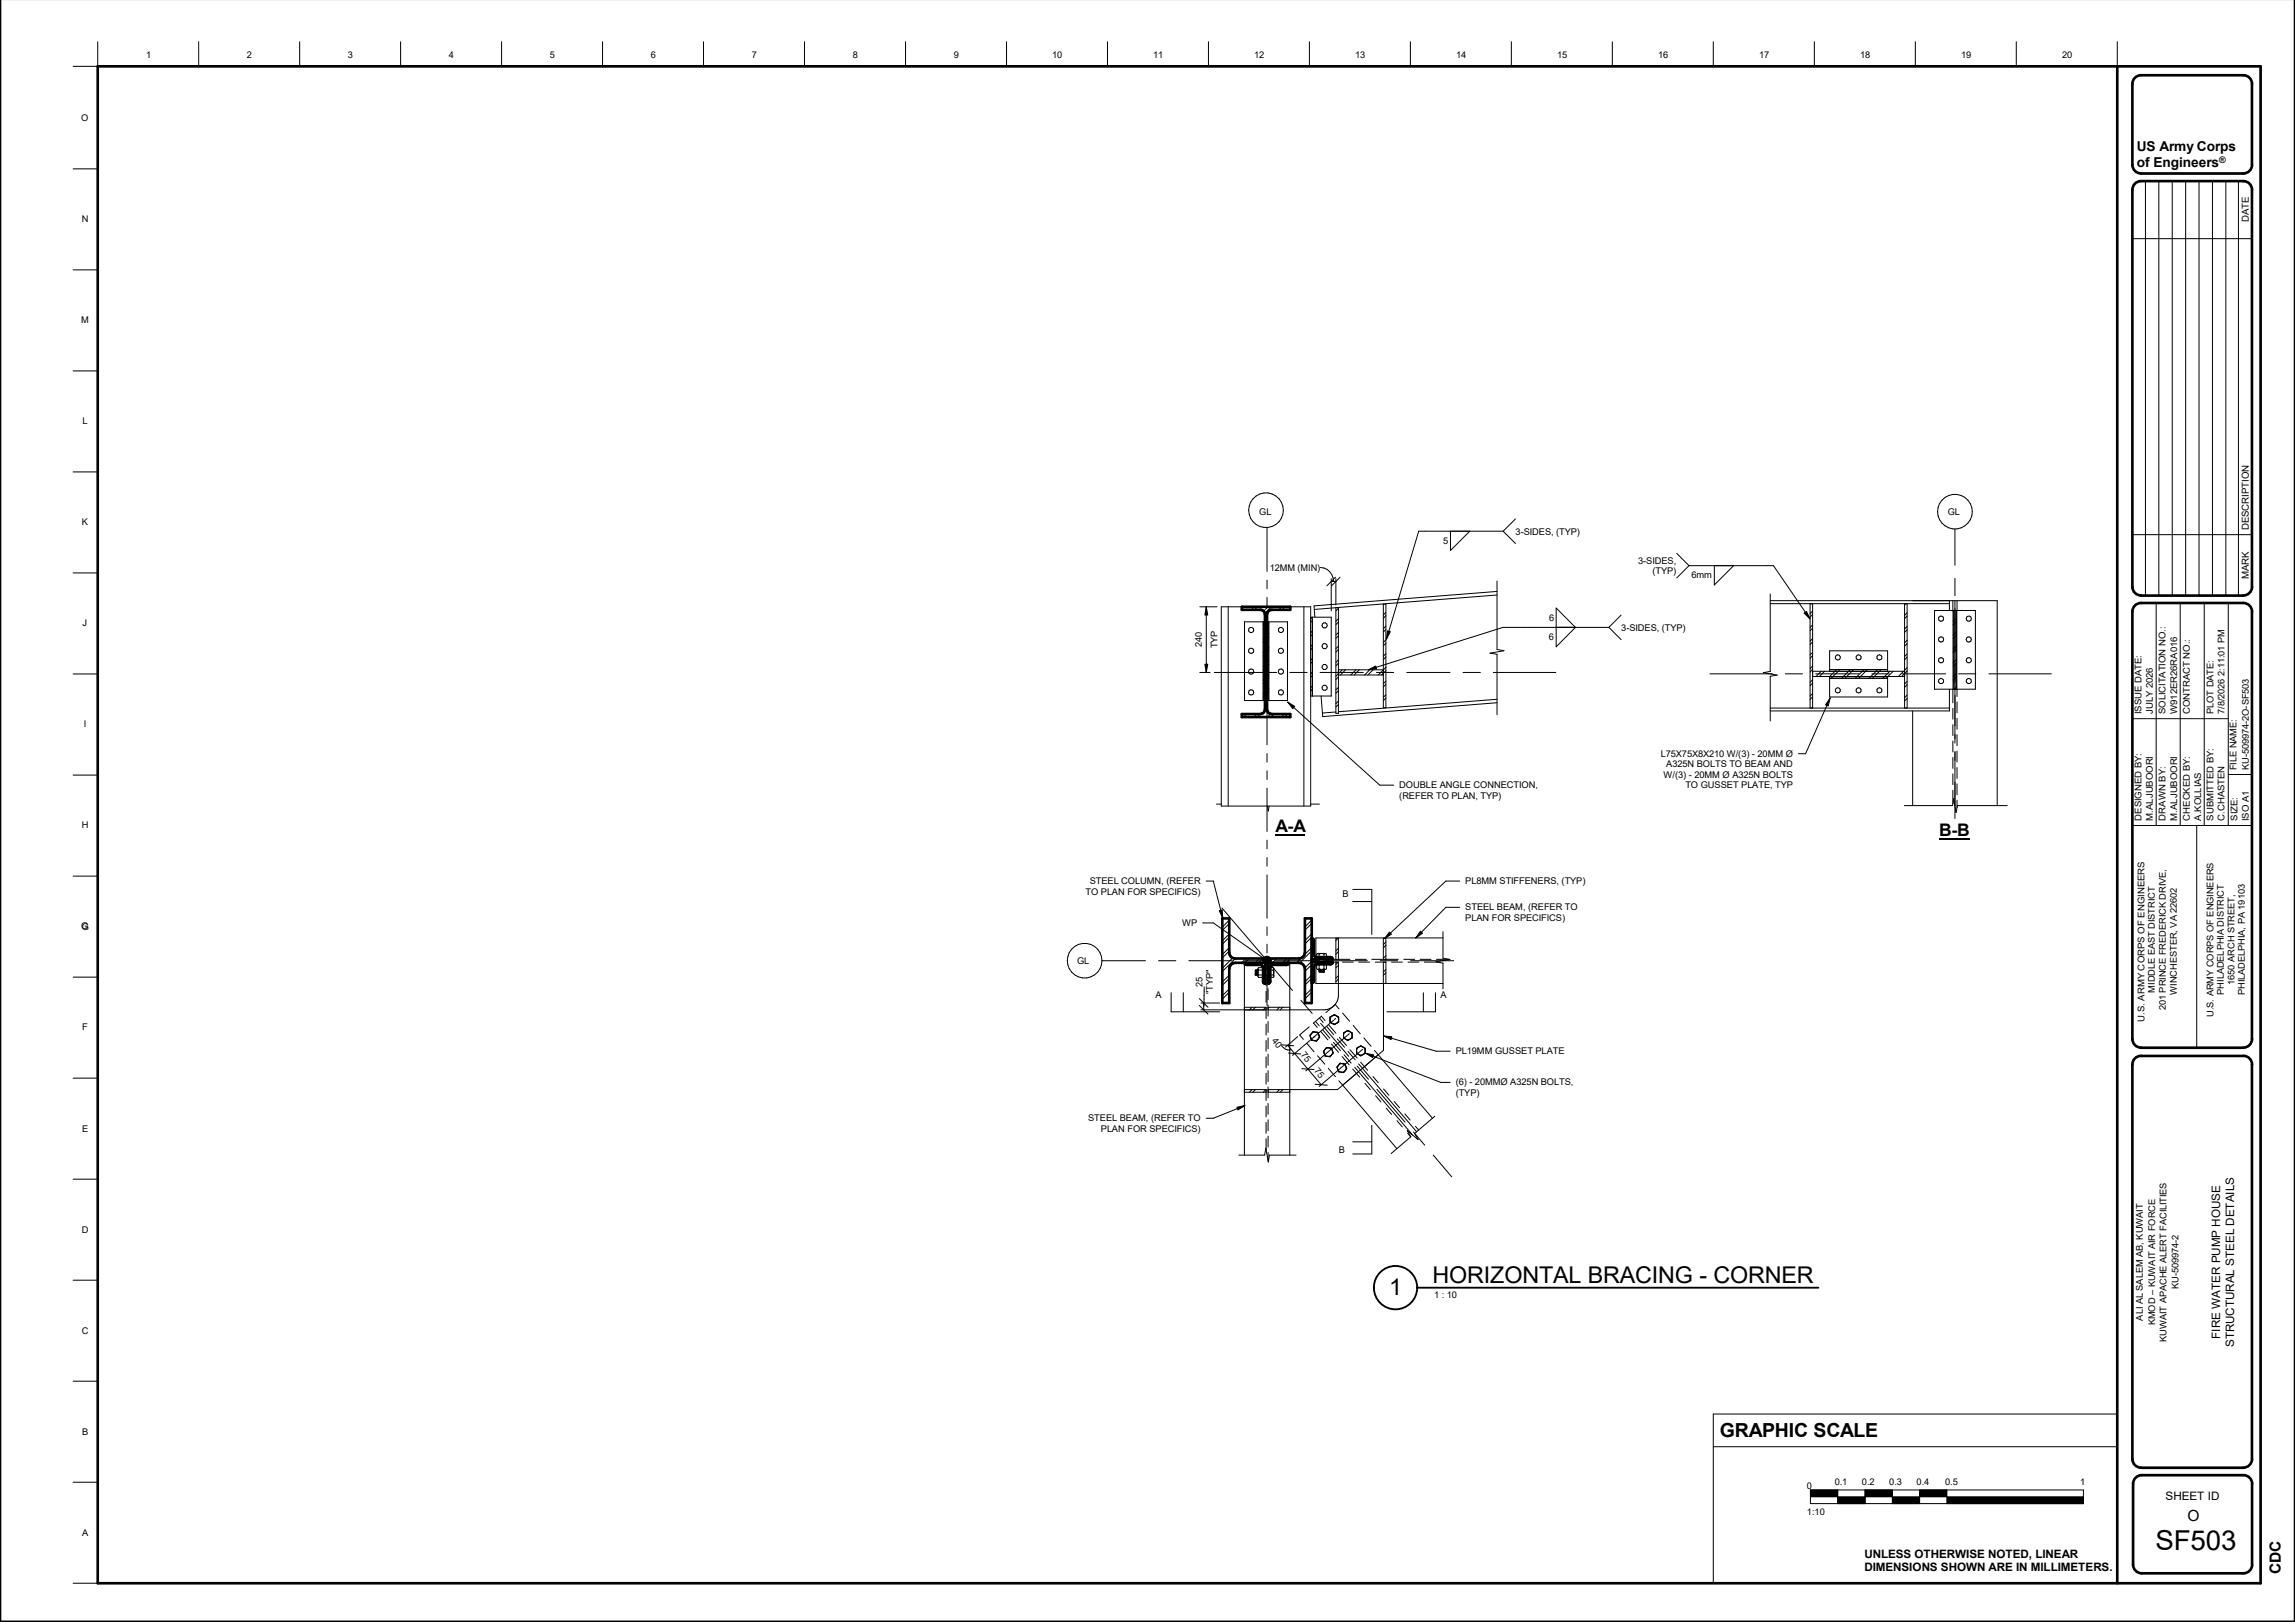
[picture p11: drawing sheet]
<svg xmlns="http://www.w3.org/2000/svg" width="841mm" height="594mm" viewBox="0 0 841 594" stroke-linecap="round" stroke-linejoin="round" font-family="sans-serif">
<defs><g id="words">
<text font-size="10.1" x="789.9" y="567.7">SF503</text>
<g font-size="8.5">
<text x="525" y="469.9">HORIZONTAL BRACING -</text>
<text x="628" y="469.9">CORNER</text>
<text x="509.1" y="474.3">1</text>
</g>
<text font-size="7.1" x="630.3" y="526.5">GRAPHIC SCALE</text>
<g font-size="6.3">
<text x="467.4" y="304.8">A-A</text>
<text x="710.6" y="306.2">B-B</text>
</g>
<g font-size="5.6">
<text x="801.7" y="557.2">O</text>
<text x="835.9" y="576.4" transform="rotate(-90 835.9 576.4)">CDC</text>
</g>
<g font-size="5">
<text x="783.1" y="55.2">US Army Corps</text>
<text x="783.1" y="61.1">of Engineers</text>
</g>
<g font-size="4.3">
<text x="813.6" y="490.3" transform="rotate(-90 813.6 490.3)">FIRE WATER PUMP HOUSE</text>
<text x="818.7" y="493.4" transform="rotate(-90 818.7 493.4)">STRUCTURAL STEEL DETAILS</text>
<text x="793.6" y="549.4">SHEET ID</text>
</g>
<g font-size="4.2">
<text x="683.2" y="570.6">UNLESS OTHERWISE NOTED, LINEAR</text>
<text x="683.2" y="575.6">DIMENSIONS SHOWN ARE IN MILLIMETERS.</text>
</g>
<g font-size="3.5">
<text x="824.1" y="81.2" transform="rotate(-90 824.1 81.2)">DATE</text>
<text x="824.1" y="194.2" transform="rotate(-90 824.1 194.2)">DESCRIPTION</text>
<text x="824.1" y="212" transform="rotate(-90 824.1 212)">MARK</text>
</g>
<g font-size="3.4">
<text x="53.5" y="21.3">1</text>
<text x="90.5" y="21.3">2</text>
<text x="127.5" y="21.3">3</text>
<text x="164.5" y="21.3">4</text>
<text x="201.5" y="21.3">5</text>
<text x="238.5" y="21.3">6</text>
<text x="275.5" y="21.3">7</text>
<text x="312.5" y="21.3">8</text>
<text x="349.5" y="21.3">9</text>
<text x="385.6" y="21.3">10</text>
<text x="422.6" y="21.3">11</text>
<text x="459.7" y="21.3">12</text>
<text x="496.7" y="21.3">13</text>
<text x="533.7" y="21.3">14</text>
<text x="570.7" y="21.3">15</text>
<text x="607.7" y="21.3">16</text>
<text x="644.7" y="21.3">17</text>
<text x="681.7" y="21.3">18</text>
<text x="718.7" y="21.3">19</text>
<text x="755.7" y="21.3">20</text>
<text x="29.8" y="44.4">O</text>
<text x="29.9" y="81.4">N</text>
<text x="29.8" y="118.4">M</text>
<text x="30.2" y="155.4">L</text>
<text x="461.5" y="188.6">GL</text>
<text x="713.7" y="188.6">GL</text>
<text x="30" y="192.4">K</text>
<text x="555.4" y="195.8">3-SIDES, (TYP)</text>
<text x="528.9" y="199.3">5</text>
<text x="465.4" y="209">12MM (MIN)</text>
<text x="600.3" y="206.5">3-SIDES,</text>
<text x="605.6" y="210.4">(TYP)</text>
<text x="619.8" y="211.9">6mm</text>
<text x="567.6" y="227.3">6</text>
<text x="30.3" y="229.4">J</text>
<text x="594.1" y="231">3-SIDES, (TYP)</text>
<text x="440.4" y="237" transform="rotate(-90 440.4 237)">240</text>
<text x="446.2" y="237.5" transform="rotate(-90 446.2 237.5)">TYP</text>
<text x="567.6" y="234.5">6</text>
<text x="784.8" y="261.5" transform="rotate(-90 784.8 261.5)">ISSUE DATE:</text>
<text x="788.9" y="261.5" transform="rotate(-90 788.9 261.5)">JULY 2026</text>
<text x="793.6" y="261.5" transform="rotate(-90 793.6 261.5)">SOLICITATION NO.:</text>
<text x="797.8" y="261.5" transform="rotate(-90 797.8 261.5)">W912ER26RA016</text>
<text x="802.4" y="261.5" transform="rotate(-90 802.4 261.5)">CONTRACT NO.:</text>
<text x="811.1" y="261.5" transform="rotate(-90 811.1 261.5)">PLOT DATE:</text>
<text x="815.2" y="261.5" transform="rotate(-90 815.2 261.5)">7/8/2026 2:11:01 PM</text>
<text x="30.7" y="266.4">I</text>
<text x="608.6" y="277.2">L75X75X8X210 W/(3) - 20MM Ø</text>
<text x="610.6" y="281.1">A325N BOLTS TO BEAM AND</text>
<text x="609.6" y="284.9">W/(3) - 20MM Ø A325N BOLTS</text>
<text x="819.6" y="282.1" transform="rotate(-90 819.6 282.1)">FILE NAME:</text>
<text x="824.1" y="282.1" transform="rotate(-90 824.1 282.1)">KU-509974-2O-SF503</text>
<text x="512.8" y="288.7">DOUBLE ANGLE CONNECTION,</text>
<text x="512.8" y="292.6">(REFER TO PLAN, TYP)</text>
<text x="617.6" y="288.7">TO GUSSET PLATE, TYP</text>
<text x="29.9" y="303.4">H</text>
<text x="784.8" y="300.5" transform="rotate(-90 784.8 300.5)">DESIGNED BY:</text>
<text x="788.9" y="300.5" transform="rotate(-90 788.9 300.5)">M.ALJUBOORI</text>
<text x="793.6" y="300.5" transform="rotate(-90 793.6 300.5)">DRAWN BY:</text>
<text x="797.8" y="300.5" transform="rotate(-90 797.8 300.5)">M.ALJUBOORI</text>
<text x="802.4" y="300.5" transform="rotate(-90 802.4 300.5)">CHECKED BY:</text>
<text x="806.6" y="300.5" transform="rotate(-90 806.6 300.5)">A.KOLLIAS</text>
<text x="811.1" y="300.5" transform="rotate(-90 811.1 300.5)">SUBMITTED BY:</text>
<text x="815.2" y="300.5" transform="rotate(-90 815.2 300.5)">C.CHASTEN</text>
<text x="820" y="300.5" transform="rotate(-90 820 300.5)">SIZE:</text>
<text x="824.1" y="300.7" transform="rotate(-90 824.1 300.7)">ISO A1</text>
<text x="399.3" y="323.9">STEEL COLUMN, (REFER</text>
<text x="537" y="323.9">PL8MM STIFFENERS, (TYP)</text>
<text x="397.8" y="327.7">TO PLAN FOR SPECIFICS)</text>
<text x="491.9" y="328.7">B</text>
<text x="537" y="333.4">STEEL BEAM, (REFER TO</text>
<text x="29.8" y="340.4">G</text>
<text x="433.2" y="339.1">WP</text>
<text x="537" y="337.3">PLAN FOR SPECIFICS)</text>
<text x="394.7" y="353">GL</text>
<text x="423.5" y="365.5">A</text>
<text x="440.6" y="361.5" transform="rotate(-90 440.6 361.5)">25</text>
<text x="444.4" y="364.1" transform="rotate(-90 444.4 364.1)">&quot;TYP&quot;</text>
<text x="527.9" y="365.5">A</text>
<text x="789.7" y="363.5" transform="rotate(-90 789.7 363.5)">MIDDLE EAST DISTRICT</text>
<text x="797.8" y="364.4" transform="rotate(-90 797.8 364.4)">WINCHESTER, VA 22602</text>
<text x="815" y="364.3" transform="rotate(-90 815 364.3)">PHILADELPHIA DISTRICT</text>
<text x="818.8" y="360.7" transform="rotate(-90 818.8 360.7)">1650 ARCH STREET,</text>
<text x="822.6" y="364.4" transform="rotate(-90 822.6 364.4)">PHILADELPHIA, PA 19103</text>
<text x="793.7" y="370" transform="rotate(-90 793.7 370)">201 PRINCE FREDERICK DRIVE,</text>
<text x="30.1" y="377.4">F</text>
<text x="785.8" y="374.3" transform="rotate(-90 785.8 374.3)">U.S. ARMY CORPS OF ENGINEERS</text>
<text x="811.1" y="372.4" transform="rotate(-90 811.1 372.4)">U.S. ARMY CORPS OF ENGINEERS</text>
<text x="465.9" y="381.3" transform="rotate(49 465.9 381.3)">40</text>
<text x="476.5" y="386.5" transform="rotate(49 476.5 386.5)">75</text>
<text x="533.4" y="386.2">PL19MM GUSSET PLATE</text>
<text x="481.4" y="392.3" transform="rotate(49 481.4 392.3)">75</text>
<text x="533.4" y="397.6">(6) - 20MMØ A325N BOLTS,</text>
<text x="533.4" y="401.4">(TYP)</text>
<text x="398.8" y="410.7">STEEL BEAM, (REFER TO</text>
<text x="30.1" y="414.4">E</text>
<text x="403.4" y="414.6">PLAN FOR SPECIFICS)</text>
<text x="490.6" y="422.2">B</text>
<text x="29.9" y="451.4">D</text>
<text x="798.3" y="472.2" transform="rotate(-90 798.3 472.2)">KU-509974-2</text>
<text x="525.6" y="475.5">1 : 10</text>
<text x="785.2" y="483.7" transform="rotate(-90 785.2 483.7)">ALI AL SALEM AB, KUWAIT</text>
<text x="789.7" y="485.4" transform="rotate(-90 789.7 485.4)">KMOD – KUWAIT AIR FORCE</text>
<text x="30" y="488.6">C</text>
<text x="794" y="491.5" transform="rotate(-90 794 491.5)">KUWAIT APACHE ALERT FACILITIES</text>
<text x="30.1" y="525.5">B</text>
<text x="662.2" y="545.3">0</text>
<text x="672.3" y="543.9">0.1</text>
<text x="682.3" y="543.9">0.2</text>
<text x="692.4" y="543.9">0.3</text>
<text x="702.4" y="543.9">0.4</text>
<text x="712.8" y="543.9">0.5</text>
<text x="762.3" y="543.9">1</text>
<text x="662.2" y="554.7">1:10</text>
<text x="30.1" y="562.5">A</text>
</g>
<text font-size="3.3" x="813.3" y="59.6">®</text>
</g></defs>
<g fill="none" stroke="#000" stroke-width=".37">
<path d="M464.3 193.2v16.1M715.6 181.1a6.4 6.4 0 0 0-5.5 6.3 6.4 6.4 0 0 0 5.5 6.3M715.7 181.1a6.4 6.4 0 0 1 7.1 6.3 6.4 6.4 0 0 1-7.1 6.3M716.4 193.8v13.3M464.3 212.5v3.1M464.3 218.8v3.2M548.6 216.6l-67.1 5.3 .3 4.2M548.6 217.9l-58.8 4.6M548.6 212.9v25l2.5 .4-5 .9 2.5 .4v22.2M648.7 217.6v28.3l-2.5 .5 5.1 .9-2.6 .4v16.4M716.4 211.8v6.4M447.5 222.2h32.8v73h-32.8z"/>
<path d="M450.1 222.2v73M455.8 222.2l-.7 .8M456.1 227.8h7.4v28.8h-7.4zM459.7 222.2l-1.1 1.2M460.9 222.2l-1.1 1.2M462.9 227.8v28.8M464.3 227.6l-1.4 1.4M464.3 225.2v31.4h7.5v-28.8h-7.5M464.7 222.2l-1.7 1.7M464.9 232l-2 2.1M464.9 237.1l-2 2M464.9 228.2l-2 2.1"/>
<path d="M464.9 233.3l-2 1.9M464.9 238.3l-2 2M464.9 227.8v28.8M465.9 222.2l-2.4 2.5M469.7 222.2l-1.1 1.2M470.9 222.2l-1.1 1.2M477.8 222.2v73M480.3 226.7l.6-.6v28.8M480.3 226.1h7.5v28.8h-7.5M480.9 236.1l-.6 .7M480.9 232.3l-.6 .7M480.9 231.1l-.6 .6"/>
<path d="M480.9 227.3l-.6 .6M480.9 237.4l-.6 .6M489.5 222.5h1v38.8h-1zM489.5 222.6l-7.9 .6M490.5 226.6l-1 .9M490.5 231.6l-1 1M490.5 236.7l-1 .9M490.5 222.8l-1 .9M490.5 227.8l-1 1M490.5 232.9l-1 .9M490.5 237.9l-1 .9M506.9 221.3h1v37.9h-1z"/>
<path d="M507.1 221.3l-.2 .1M507.9 234.4l-1 .9M507.9 239.4l-1 .9M507.9 230.5l-1 1M507.9 235.6l-1 .9M507.9 224.3l-1 1M507.9 229.3l-1 1M507.9 225.5l-1 .9M648.7 220h83.2v75.1M648.7 221.1h65.7M664.3 223.8l-1 1M664.3 228.9l-1 .9"/>
<path d="M664.3 233.9l-1 .9M664.3 238.9l-1 1M664.3 225l-1 1M664.3 230.1l-1 .9M664.3 235.1l-1 1M698.3 221.2l-.4 .4M698.9 229.4l-1 1M698.9 234.5l-1 .9M698.9 239.5l-1 1M698.9 225.6l-1 1M698.9 230.7l-1 .9M698.9 235.7l-1 .9"/>
<path d="M698.9 224.4l-1 1M708.9 223.6h15v28.8h-15zM714.4 220v3.6M715.6 220v3.6M715.8 223.6v28.8M716 223.6l-.2 .3M716.4 220v52.2M717 226.4l-1.2 1.3M717 231.4l-1.2 1.3M717 236.4l-1.2 1.3M717 227.6l-1.2 1.3M717 232.6l-1.2 1.3"/>
<path d="M717 237.7l-1.2 1.2M717 223.6v28.8M717.2 220v3.6M445 246.3h22.9M464.3 257.8l-.8 .8M464.3 259l-.8 .8M464.3 256.9v15.9M464.9 252.1l-2 2.1M464.9 248.3l-2 2.1M464.9 242.1l-2 2M464.9 247.1l-2 2M464.9 243.3l-2 2"/>
<path d="M464.9 253.4l-2 2M472.7 246.3h6.3M480.9 241.2l-.6 .6M480.9 242.4l-.6 .6M480.9 252.4l-.6 .7M480.9 246.2l-.6 .6M480.9 251.2l-.6 .6M480.9 247.4l-.6 .6M483.7 246.3h15.9M484.1 254.9l.6 7.6 63.9-5.1M490.5 241.7l-1 1M490.5 251.8l-1 .9"/>
<path d="M490.5 256.8l-1 .9M490.5 242.9l-1 1M490.5 247.9l-1 1M490.5 253l-1 .9M490.5 258l-1 1M490.5 247.2h16.4M490.5 245.3h16.4M491.9 245.3l-2.4 2.4M493.1 245.3l-1.9 1.9M496.9 245.3l-1.9 1.9M498.1 245.3l-1.9 1.9M501.9 245.3l-1.9 1.9"/>
<path d="M503.2 245.3l-1.9 1.9M504.4 246.3h6.4M506.9 245.4l-1.8 1.8M507.9 244.4l-1 1M507.9 249.4l-1 1M507.9 254.5l-1 .9M507.9 240.6l-1 1M507.9 245.6l-1.6 1.6M507.9 250.7l-1 .9M507.9 255.7l-1 .9M515.5 246.3h15.9M536.2 246.3h6.3"/>
<path d="M547.2 246.3h22.9M548.6 256.1l-58.1 4.6M626.6 246.8h22.9M648.7 259.3h65.7M654.2 246.8h6.4M663.3 259.3v-38.2h1v38.2M664.2 247.8h33.7M664.2 245.9h33.7M664.3 243.9l-1 1M664.3 249l-1 .9M664.3 254l-1 1M664.3 259l-.3 .3"/>
<path d="M664.3 240.1l-1 1M664.3 245.2l-1 .9M664.3 250.2l-1 1M664.3 255.2l-1 1M665.4 246.8h15.8M667.4 245.9l-1.9 1.9M668.6 245.9l-1.9 1.9M670.5 245.2h21.2M670.5 248.4h21.2M670.5 245.9v-7.5h21.2v7.5M670.5 247.8v7.5h21.2v-7.5M673.1 245.2l-2.6 2.6"/>
<path d="M674.2 245.2l-3.1 3.2M678.1 245.2l-3.2 3.2M679.3 245.2l-3.2 3.2M683.1 245.2l-3.2 3.2M684.3 245.2l-3.2 3.2M686 246.8h6.3M688.1 245.2l-3.1 3.2M689.4 245.2l-3.2 3.2M691.7 247.9l-.5 .5M692.5 245.9l-2.5 2.5M693.8 245.9l-1.9 1.9M697.1 246.8h15.9"/>
<path d="M697.6 245.9l-1.9 1.9M698.9 254.6l-1 .9M698.9 250.8l-1 .9M698.9 255.8l-1 1M698.9 245.7l-2.1 2.1M698.9 244.5l-1 1M698.9 249.6l-1 .9M698.9 240.7l-1 1M698.9 259.3v-38.1h-1v38.1M714.4 252.4v8h-65.7M715.6 252.4v5M715.6 259.4v4"/>
<path d="M717 241.5l-1.2 1.2M717 246.5l-1.2 1.3M717 251.5l-.9 .9M717 242.7l-1.2 1.3M717 247.7l-1.2 1.3M717.2 252.4v2.7M717.2 257.1v4M717.7 246.8h6.4M728.9 246.8h22.8M455.5 261.5l-.4 .5M456.8 261.5l-1.1 1.1M460.6 261.5l-1.1 1.1"/>
<path d="M461.8 261.5l-1.1 1.1M464.3 276v3.1M465.7 261.5l-1.2 1.1M466.9 261.5l-1.1 1.1M470.7 261.5l-1.1 1.1M471.8 261.5l-1 1.1M489.5 260.8l-4.9 .4M700.9 260.4v34.7M715.6 265.4v4M715.6 271.4v4M715.6 277.4v4M716.4 275.3v24.5"/>
<path d="M717.2 263.1v4M717.2 269.1v4M717.2 275.1v4M445.8 294.5h1.7M464.3 282.3v3.2M464.3 288.7v15.8M464.4 295.2l.4 1.9 .3-1.9M480.3 294.5h3.2M715.6 283.4v4M715.6 289.4v5M717.2 281.1v4M717.2 287.1v4"/>
<path d="M717.2 293.1v2.6M735.6 295.1h-18.3l-.5 2.5-.9-5.1-.4 2.6h-17.6M464.3 307.7v3.2M464.3 314.1v3.1M440.8 338h3.8l19.7 13.8M447.8 332.6l17.1 20M450.5 337.1l-2.6 2.5M450.5 338.3l-2.6 2.5M464.3 320.4v15.9M464.3 339.5v3.1M480.7 337l-2.5 2.5M480.7 338.2l-2.5 2.5"/>
<path d="M495.7 325.8h7v16.5M495.7 330.2h7M403.8 351.9h16M424.6 351.9h6.3M435.7 351.9h15.8M450.5 342.1l-2.6 2.5M450.5 347.1l-2.6 2.5M450.5 357.2l-2.6 2.5M450.5 343.3l-2.6 2.5M450.5 348.3l-2.6 2.6M450.5 358.4l-2.6 2.5M451.7 350.8l-3.8 3.9"/>
<path d="M452.7 351.1l-4.8 4.8M456 352.6h.1M456 352.6v70.5M456.3 351.9h6.4M456.5 351.1l-1.5 1.5M457.8 351.1l-1.7 1.7M460.1 355.3l.1 .2M460.1 355.3l-.1 1.9M460.1 356.9l-.1 .3M460.1 356.9l.1 .3M460.2 355.5l-.1 1.4M460.4 355.3l.1 .2"/>
<path d="M460.4 355.3l-.2 .2M460.4 356.9l-.2 .3M460.4 356.9l.1 .3M460.4 355.3l-.2 1.9M460.5 355.5l-.1 1.4M460.6 355.3l.1 .2M460.6 355.3l-.1 .2M460.6 356.9l-.1 .3M460.6 356.9l.1 .3M460.6 355.3l-.1 1.9M460.7 355.5l-.1 1.4M460.8 355.3v1.6"/>
<path d="M460.8 355.3l-.1 .2M460.8 356.9l-.1 .3M460.8 356.9l.2 .3M460.8 355.3l-.1 1.9M461 356.5l.2 .6M461 355l.2 .3M461.2 354.4h1.4l.2 .3v3l-.2 .3h-1.4l-.2-.3v-3zM461.2 355.3h1.4M461.2 357.1h1.4M461.2 357.1l-.2 .3M461.2 355.3l-.2 .6M461.6 351.1l-2.3 2.3"/>
<path d="M462.6 357.1l.2 .3M462.6 355.3l.2 .6M462.8 351.1l-2.3 2.3M462.8 355l-.2 .3M462.8 356.5l-.2 .6M463.7 354l-.8 .8M463.7 359.1l-.7 .6M463.7 352.6h1v2.7h-1l-.8 .7M463.7 357.2h1v2.9M464 352.6v2.7M464 357.2v3.9M464.3 345.8v3.2"/>
<path d="M464.3 352.2v16.1M465.5 357.2l-.8 .8M465.5 358.4l-.8 .8M465.6 354.7v3.1M465.6 354.4h1l.2 .3v3l-.2 .3h-1zM465.6 355.3h1M465.6 357.1h1M465.8 353.6l.7 .8M466.6 355.3l.2 .6M466.6 351.1l-1.9 1.9M466.6 357.1l.2 .3M466.8 356.5l-.2 .6"/>
<path d="M466.8 354.8l6.8 8M466.8 355l-.2 .3M467.4 351.9h16M467.8 351.1l-3.1 3.1M471.6 351.1l-2.3 2.3M472.3 352.6h.4v70.5M472.8 351.1l-2.3 2.3M476.9 350.8l-1.8 1.8M480.7 342l-2.5 2.5M480.7 352l-2.6 2.6M480.7 343.2l-2.5 2.5M481.5 346.2l-3.6 3.6"/>
<path d="M481.5 356.3l-3.3 3.3M481.5 347.5l-5.3 5.2M481.5 357.5l-3.3 3.3M481.6 352.4l-3.4 3.4M482.2 351.4v1h1.2v-1M482.2 353.2v7h46.6M482.5 349.5l.3-.3h3l.3 .3v.9h-3.6zM482.8 350.4h3.1M482.9 353.2h2.7M482.9 355.1h2.7M483.2 349.2l.2 .3M483.4 355.2h1.6"/>
<path d="M483.4 355.2l.2 .1M483.4 355.4l.2 .2M483.4 355.7l.2 .1M483.4 355.9l1.9 .2M483.4 355.2l1.9 .1M483.4 355.4l1.9 .2M483.4 355.7l1.9 .1M483.4 350.6l-.8 .8M483.4 349.5v.9M483.4 353.4v1.4M483.4 353.4l-.2-.2-.7 .2v1.4l.3 .2 .6-.2M483.4 353.4l.6-.2 1.2 .2"/>
<path d="M483.4 354.8l.6 .2 1.2-.2M483.6 355.3l-.2 .1M483.6 355.6l-.2 .1M483.6 355.8l-.2 .1M483.6 355.3l1.4 .1M483.6 355.6l1.4 .1M483.6 355.8l1.4 .1M484 349.2l-.6 .3M484.6 349.2l.6 .3M485 355.9l.3 .2M485 355.7l.3 .1M485 355.4l.3 .2"/>
<path d="M485 355.2l.3 .1M485.2 353.4l.3-.2 .6 .2v1.4l-.3 .2-.6-.2M485.2 349.5v.9M485.2 353.4v1.4M485.3 351.4v1h5.2v12.1a5.3 5.3 0 0 1-5.4 5.4h-12.4M485.3 351.9h15.8M485.3 355.8l-.3 .1M485.3 355.6l-.3 .1M485.3 355.3l-.3 .1M485.3 355.1l-.3 .1M485.4 352.4l-.8 .8M485.5 349.2l-.3 .3"/>
<path d="M486.6 352.4l-.8 .8M487.2 350.6l-.7 .8M488.1 350.9l-.5 .5M488.3 351.4h1.2M489.5 343.6h1v7.8h-1zM489.5 352.4v7.8M490.4 343.6l-.9 .9M490.4 352.4l-.9 .9M490.5 357.4l-1 .9M490.5 353.6l-1 .9M490.5 347.3l-1 1M490.5 348.5l-1 1"/>
<path d="M490.5 358.6l-1 .9M490.5 351.4h4.2M492 352.4h3.9M496.7 351.4h4M497.9 352.4h4M502.7 351.4h4.2M503.9 352.4h4.1M505.8 351.9h6.3M506.9 343.6h1v7.8h-1zM506.9 352.4v7.8M507.9 345l-1 .9M507.9 350l-1 1"/>
<path d="M507.9 346.2l-1 1M507.9 351.2l-.2 .2M507.9 355l-1 1M507.9 356.3l-1 .9M507.9 351.4h4.5M507.9 352.4v7.8M509.9 352.4h4M514.4 351.4h4M516 352.4h3.9M516.9 351.9h15.8M520.4 351.4h4M521.9 352.4h4.7"/>
<path d="M526.4 351.4h4.5M528.8 343.5h-46.6v7l-.8 .9M528.8 341.2v9.8l2.5 .4-5.1 .9 2.6 .5v9.4M429.2 363.6v7h17.8M433.6 363.6v7M450.5 362.2l-2.6 2.5M450.5 367.2l-.2 .2M450.5 363.4l-2.6 2.5M456 368.9h8v4.2M456 369.9h8M458.8 368.9l-1 1M460 368.9l-.9 1"/>
<path d="M463.8 368.9l-.9 1M464 363.1v4M464 375.1v4M464.7 362.1v4M464.7 368.1v4.1M464.7 374.1v4M464.7 369.9h8M464.7 368.9h8M465 368.9l-.3 .4M468.8 368.9l-.9 1M470.1 368.9l-1 1M476.7 366.4l4.2 4.8"/>
<path d="M479.8 376.1l-3.5 3 1.3 1.6M480.7 362.1l-2.5 2.5M480.7 367.2l-.2 .2M480.7 363.3l-2.5 2.5M481.2 377.9l1.8 .2 .6 1.8-1.1 1.4-1.8-.3-.7-1.7zM481.3 374.7l1.4 1.6M481.8 379.6l-.5 .4M482.1 374.1l1.3 1.6M483.5 372.9l1.4 1.6M484 374.8l10.2 12.1M484 377.8l2.6 3.1M484.3 372.2l1.3 1.6"/>
<path d="M484.3 372.2l-3 2.6M484.8 377.2l2.5 3.1M486.2 376l2.6 3M486.9 375.4l2.6 3M487.4 372.5l1.6-.9 1.6 .9v1.9l-1.6 .9-1.6-.9zM487.4 373.1a1.59 1.59 0 0 1 2.5-.9 1.59 1.59 0 0 1 0 2.6 1.59 1.59 0 0 1-2.5-1M489.5 373l-.5 .5M490.7 369.5l-1.4-1.6-3.4 3M490.8 379.9l2.6 3M492 371.1l2.6 3M492.3 378.3l1.6-.9 1.6 .9v1.9l-1.6 .9-1.6-.9zM492.4 378.9a1.59 1.59 0 0 1 2.4-.9 1.59 1.59 0 0 1 0 2.6 1.59 1.59 0 0 1-2.4-1"/>
<path d="M494.5 378.6l-.6 .5M495.9 375.6l2.6 3M507 360.2v24.5l-1.9 1.6M507.9 360.1l-.1 .1M521.6 363.6v7M526 363.6v7h-17.7M456 399.1h8v4M458.8 399.1l-.9 .9M460 399.1l-.9 .9M463.8 399.1l-.9 .9M464 381.1v4M464 387.1v4"/>
<path d="M464 393.1v4M464.7 380.2v3.9M464.7 386.1v4M464.7 392.1v4.1M464.7 398.1v4M465.1 399.1l-.4 .4M468.9 399.1l-.9 .9M470.1 399.1l-1 .9M479 382.2l2.5 3M482.9 386.7l2.6 3.1M486.1 383.7l1.8 .2 .7 1.8-1.2 1.4-1.8-.3-.6-1.7zM486.7 391.3l2.7 3"/>
<path d="M487.9 382.4l2.6 3M488.7 381.8l2.5 3M490.1 380.5l2.6 3.1M490.6 395.9l1.4 1.6M491.1 389.4l1.8 .3 .6 1.8-1.1 1.4-1.8-.3-.7-1.7zM491.8 387l2.6 3M492 397.5l-1.9 1.6h-25.4M492 397.5l19.9 23.2M492.5 386.3l2.6 3.1M494 385.1l2.6 3.1M494.7 384.5l2.6 3M495.7 391.5l2.6 3"/>
<path d="M496.4 390.9l21.3 24.9M497.1 384l1.6-1 1.6 1v1.8l-1.6 .9-1.6-.9zM497.3 390.5l4.2 4.8M497.9 389.7l21.2 24.8M498.6 389l2.6 3M499.4 384.3l-.7 .6M499.8 380.2l2.6 3M500.2 396.8l2 2.3M503.1 394.3l2 2.3M503.7 384.7l1.4 1.6M504.6 398.9l10.3 12.1M505.1 386.3l-13.1 11.2"/>
<path d="M505.1 386.3l19.8 23.3M507 398.9l2 2.3M456 400h8M464 405.1v4M464 411.1v4M464 417.1v3.9M464.7 404.2v3.9M464.7 410.1v4M464.7 416.1v4.1M464.7 400h8M495.7 418.2h7M502.7 412.2v10.5h-7"/>
<path d="M504.1 401.3l2 2.3M508 405.9l1.9 2.3M510.9 403.4l2 2.3M511.9 410.5l2 2.2M514.8 408l2 2.3M515.8 415l1.2 1.4M517 416.3l-7.2 6.2M518 414.6l4.1 4.8M518.7 412.5l1.2 1.4M525.8 408.9l-7.4 6.3 1.3 2.2-4-3.3 1.3 2.2M454 423.1h9.4l.5-2.6 .9 5.1 .4-2.5h9.7M464.7 422.1v3"/>
<path d="M525.2 423.1l6.8 7.9"/>
<circle cx="464" cy="186.9" r="6.3"/>
<circle cx="458.5" cy="230.7" r=".96"/>
<circle cx="458.5" cy="238.4" r=".96"/>
<circle cx="469.4" cy="238.4" r=".95"/>
<circle cx="469.4" cy="230.7" r=".95"/>
<circle cx="485.4" cy="236.7" r=".95"/>
<circle cx="485.4" cy="229" r=".95"/>
<circle cx="711.3" cy="234.2" r=".95"/>
<circle cx="711.3" cy="226.6" r=".95"/>
<circle cx="721.5" cy="226.6" r=".96"/>
<circle cx="721.5" cy="234.2" r=".96"/>
<circle cx="458.5" cy="246" r=".96"/>
<circle cx="458.5" cy="253.6" r=".96"/>
<circle cx="469.4" cy="253.6" r=".95"/>
<circle cx="469.4" cy="246" r=".95"/>
<circle cx="485.4" cy="251.9" r=".95"/>
<circle cx="485.4" cy="244.3" r=".95"/>
<circle cx="673.5" cy="240.8" r=".95"/>
<circle cx="673.5" cy="252.9" r=".94"/>
<circle cx="681.1" cy="240.8" r=".95"/>
<circle cx="681.1" cy="252.9" r=".94"/>
<circle cx="688.7" cy="240.8" r=".95"/>
<circle cx="688.7" cy="252.9" r=".94"/>
<circle cx="711.3" cy="241.8" r=".95"/>
<circle cx="711.3" cy="249.4" r=".95"/>
<circle cx="721.5" cy="241.8" r=".96"/>
<circle cx="721.5" cy="249.4" r=".96"/>
<circle cx="397.5" cy="351.9" r="6.4"/>
<circle cx="464.3" cy="351.8" r="1.6"/>
<circle cx="481.8" cy="379.6" r="1.58"/>
<circle cx="486.8" cy="385.4" r="1.59"/>
<circle cx="491.7" cy="391.1" r="1.6"/>
<circle cx="498.7" cy="384.9" r="1.6"/>
</g>
<path d="M455.1 222.2h17.7v1.2h-7.2l-.8 .5-.5 1.2 .1 35.1 .4 .8 1.3 .5h6.7v1.1h-17.7v-1.1h7.2l1-.9 .2-.8v-35.2l-.5-.7-.7-.5h-7.2zM447.9 336.4h2.6v12.4a2.17 2.17 0 0 0 2.2 2.3h23.3a2.24 2.24 0 0 0 2.2-2.3v-12.4h2.5v31h-2.5v-12.5a2.32 2.32 0 0 0-2.2-2.3h-23.3a2.24 2.24 0 0 0-2.2 2.3v12.5h-2.6zM456.1 352.6v.4l.7 .4h5.1l.7 .3 .3 .6v5.3l.6 .6h.2v-7.6M464.7 352.6v7.6l.5-.2 .3-.6v-5.3l.3-.4 .6-.3h5.1l.7-.4 .1-.4M480.7 352.4h7.6l-.2 .6-.5 .2-5.6 .1-.5 .9v5l-.2 .6-.6 .2M480.7 343.7l.6 .3 .2 .6v5l.3 .7 .7 .3h5.1l.7 .6v.2h-7.6" fill="none" stroke="#000" stroke-width=".97"/>
<circle cx="464.3" cy="351.8" r="1.6" fill="#000"/>
<path d="M433.2 336.1h5.5v3.8h-5.5z" fill="#fff"/>
<g fill="#000">
<path d="M442 222.2l.6 3.1h-1.1zM508.5 231.1l1 .3-1.4 2.7zM661.1 224.5l.9-.6 1.3 2.8zM441.5 243.3h1.1l-.6 3zM471.9 257.1l2.6 1.6-.7 .8zM501.4 245.3l2.7-1.4 .3 1zM670.7 255.6l-.7 3-1-.5zM446.8 333.5l1.1-.2 .2 3zM509.2 341.4l.7 .7-2.5 1.7zM520.5 341l.8 .8-2.5 1.8zM507 379.4l3.1 .3-.3 1zM500.5 385.8l2.9 .6-.4 .9z"/>
<path d="M453.3 405.6l2.9-.7-2.6 1.6z"/>
</g>
<g fill="none" stroke="#000" stroke-width=".37">
<path d="M531.5 194.6v7l7.1-7M550.8 194.6h-30.9l-11.8 39.5M550.8 194.6l4.5 4.5M555.3 190.1l-4.5 4.5M483.9 207.9a5 5 0 0 1 4.8 5.1M487.8 213h1.7M487.8 212v11.8M489.4 211.4l-3.2 3.2M489.5 212v9.6M491.1 211.4l-3.2 3.2M614.5 202.7l4.5 4.5M619 207.2h30.9l13.4 19.5"/>
<path d="M619 207.2l-4.5 4.5M628.2 207.2v7l7.1-7M439.7 222.2h6.3M442 222.2l.6 3.1h-1.1zM442 222.2v24.1M508.5 231.1l1 .3-1.4 2.7zM570.3 222.7l7 7.1-7 7.1zM589.6 229.8h-38.8l-49.4 15.5M589.6 229.8l4.5 4.5M594.1 225.3l-4.5 4.5M661.1 224.5l.9-.6 1.3 2.8zM439.7 246.3h3.7"/>
<path d="M441.5 243.3h1.1l-.6 3zM471.9 257.1l2.6 1.6-.7 .8zM471.9 257.1l33.7 30.5h5.2M501.4 245.3l2.7-1.4 .3 1zM670.7 255.6l-.7 3-1-.5zM670.7 255.6l-9 20.5h-2.7M442 322.7h2.6l3.5 13.6M446.8 333.5l1.1-.2 .2 3zM534.9 322.7h-5.1l-22.4 21.1M534.9 332.3h-5.1l-11 11.3M509.2 341.4l.7 .7-2.5 1.7zM520.5 341l.8 .8-2.5 1.8z"/>
<path d="M439.5 368.3l3.2 3.1M439.5 365.8l3.2 3.1M440.1 369.9h23.6M440.1 367.4h6.9M441.1 367.4v2.5M441.3 361.5l-.2 7.1M475.5 379.7l-3.7 3.2M488.7 373.7l-14.3 12.2M493.7 379.3l-15.2 12.9M507 379.4l3.1 .3-.3 1zM507 379.4l19.3 5.6h5.1M469.6 382.7l2.2 .2"/>
<path d="M469.6 383a2.92 2.92 0 0 0 3.5 1.3M471.8 382.9l2.6 3M471.8 382.9l2.3 .1M471.8 382.9l-.7 .6M472.2 385.7l4.5 .3M474.4 385.9l9.8 11.4M474.4 385.9l-.7 .6M477.1 391.4l4.4 .4M482 397.1l4.4 .4M484.2 397.3l-.8 .6M498.6 385l-14.4 12.3M500.5 385.8l2.9 .6-.4 .9z"/>
<path d="M500.5 385.8l27.5 10.7h3.4M453.3 405.6l2.9-.7-2.6 1.6zM456.2 404.9l-11.6 4.7h-2.6"/>
</g>
<path d="M467.4 305.5h11v.7h-11zM710.6 306.8h11.2v.7h-11.2z" fill="#000"/>
<g fill="#fff">
<path d="M443.1 231.1h3.9v6.4h-3.9z"/>
<path d="M437.3 231.5h3.9v5.6h-3.9z"/>
</g>
<g fill="none" stroke="#000" stroke-width=".37">
<path d="M35.8 15.3v9h-9M72.8 15.3v9M109.8 15.3v9M146.8 15.3v9M183.8 15.3v9M220.8 15.3v9M257.8 15.3v9M294.8 15.3v9M331.9 15.3v9M368.9 15.3v9M405.8 15.3v9M442.8 15.3v9"/>
<path d="M479.8 15.3v9M516.8 15.3v9M553.8 15.3v9M590.8 15.3v9M627.8 15.3v9M664.9 15.3v9M701.9 15.3v9M738.9 15.3v9M775.9 15.3v9M26.8 61.9h9M786.2 66.3v151.8M791.1 66.3v151.8"/>
<path d="M796 66.3v151.8M800.9 66.3v151.8M805.9 66.3v151.8M810.8 66.3v151.8M815.7 66.3v151.8M820.3 66.3v151.8M26.8 98.8h9M781.4 87.4h43.8M26.8 135.8h9M26.8 172.8h9M781.4 195.8h43.8M26.8 209.8h9"/>
<path d="M790.2 220.9v81.4M799 220.9v81.4M807.8 220.9v81.4M816.6 220.9v81.4M26.8 246.8h9M781.4 263.2h35.2M26.8 283.9h9M816.6 283.7h8.6M781.4 302.3h43.8M805 302.3v81.5M26.8 320.9h9M26.8 357.9h9"/>
<path d="M26.8 394.9h9M26.8 431.9h9M26.8 468.9h9M26.8 505.9h9M775.9 517.9h-148.1v62M627.8 529.9h148.1M26.8 542.9h9M26.8 579.9h9"/>
</g>
<g fill="none" stroke="#000" stroke-width=".97">
<path d="M0 0v594h841v-594M35.8 24.3h792.6v555.6h-792.6zM775.9 24.3v555.6M822.1 27.6h-37.5a3.1 3.1 0 0 0-3.2 3.1v29.7a3.2 3.2 0 0 0 3.2 3.1h37.5M822.1 27.6a3.2 3.2 0 0 1 3.2 3.1v29.7a3.2 3.2 0 0 1-3.2 3.1M822.1 66.3h-37.5a3.2 3.2 0 0 0-3.2 3.2v145.4a3.2 3.2 0 0 0 3.2 3.2h37.5M822.1 66.3a3.2 3.2 0 0 1 3.2 3.2v145.4a3.2 3.2 0 0 1-3.2 3.2M822.1 220.9h-37.5a3.2 3.2 0 0 0-3.2 3.1v156.5a3.2 3.2 0 0 0 3.2 3.2M822.1 220.9a3.1 3.1 0 0 1 3.1 3.1l.1 156.5a3.2 3.2 0 0 1-3.2 3.2M784.6 386.8h37.5M784.6 383.8h37.5M784.6 386.7a3.2 3.2 0 0 0-3.2 3.2v144.5a3.2 3.2 0 0 0 3.2 3.1"/>
<path d="M822.1 386.7a3.1 3.1 0 0 1 3.1 3.2l.1 144.5a3.2 3.2 0 0 1-3.2 3.1M784.6 537.6h37.5M825.3 543.5v29.6M825.3 543.5a3.2 3.2 0 0 0-3.2-3.2h-37.2a3.1 3.1 0 0 0-3.2 3.2v29.6a3.2 3.2 0 0 0 3.2 3.1h37.2a3.2 3.2 0 0 0 3.2-3.1"/>
</g>
<circle cx="511.4" cy="471.6" r="7.9" fill="none" stroke="#000" stroke-width=".68"/>
<g fill="#fff">
<path d="M525.6 472.5h8.3v3.8h-8.3z"/>
<path d="M509.1 466.8h4.7v9.4h-4.7z"/>
<path d="M525 462.3h97.8v9.4h-97.8z"/>
<path d="M622.8 462.3h2.8v9.4h-2.8z"/>
<path d="M628 462.3h36.5v9.4h-36.5z"/>
</g>
<path d="M519.3 471.6h147.1" fill="none" stroke="#000" stroke-width=".68"/>
<path d="M663.4 545.7h100.1v5h-100.1zM663.4 548.2h100.1M673.5 545.7v5M683.5 545.7v5M693.5 545.7v5M703.5 545.7v5M713.4 545.7v5" fill="none" stroke="#000" stroke-width=".37"/>
<path d="M663.4 545.7h10.1v2.5h-10.1zM673.5 548.2h10v2.5h-10zM683.5 545.7h10v2.5h-10zM693.5 548.2h10v2.5h-10zM703.5 545.7h9.9v2.5h-9.9zM713.4 548.2h50.1v2.5h-50.1z" fill="#000"/>
<use href="#words"/>
</svg>
